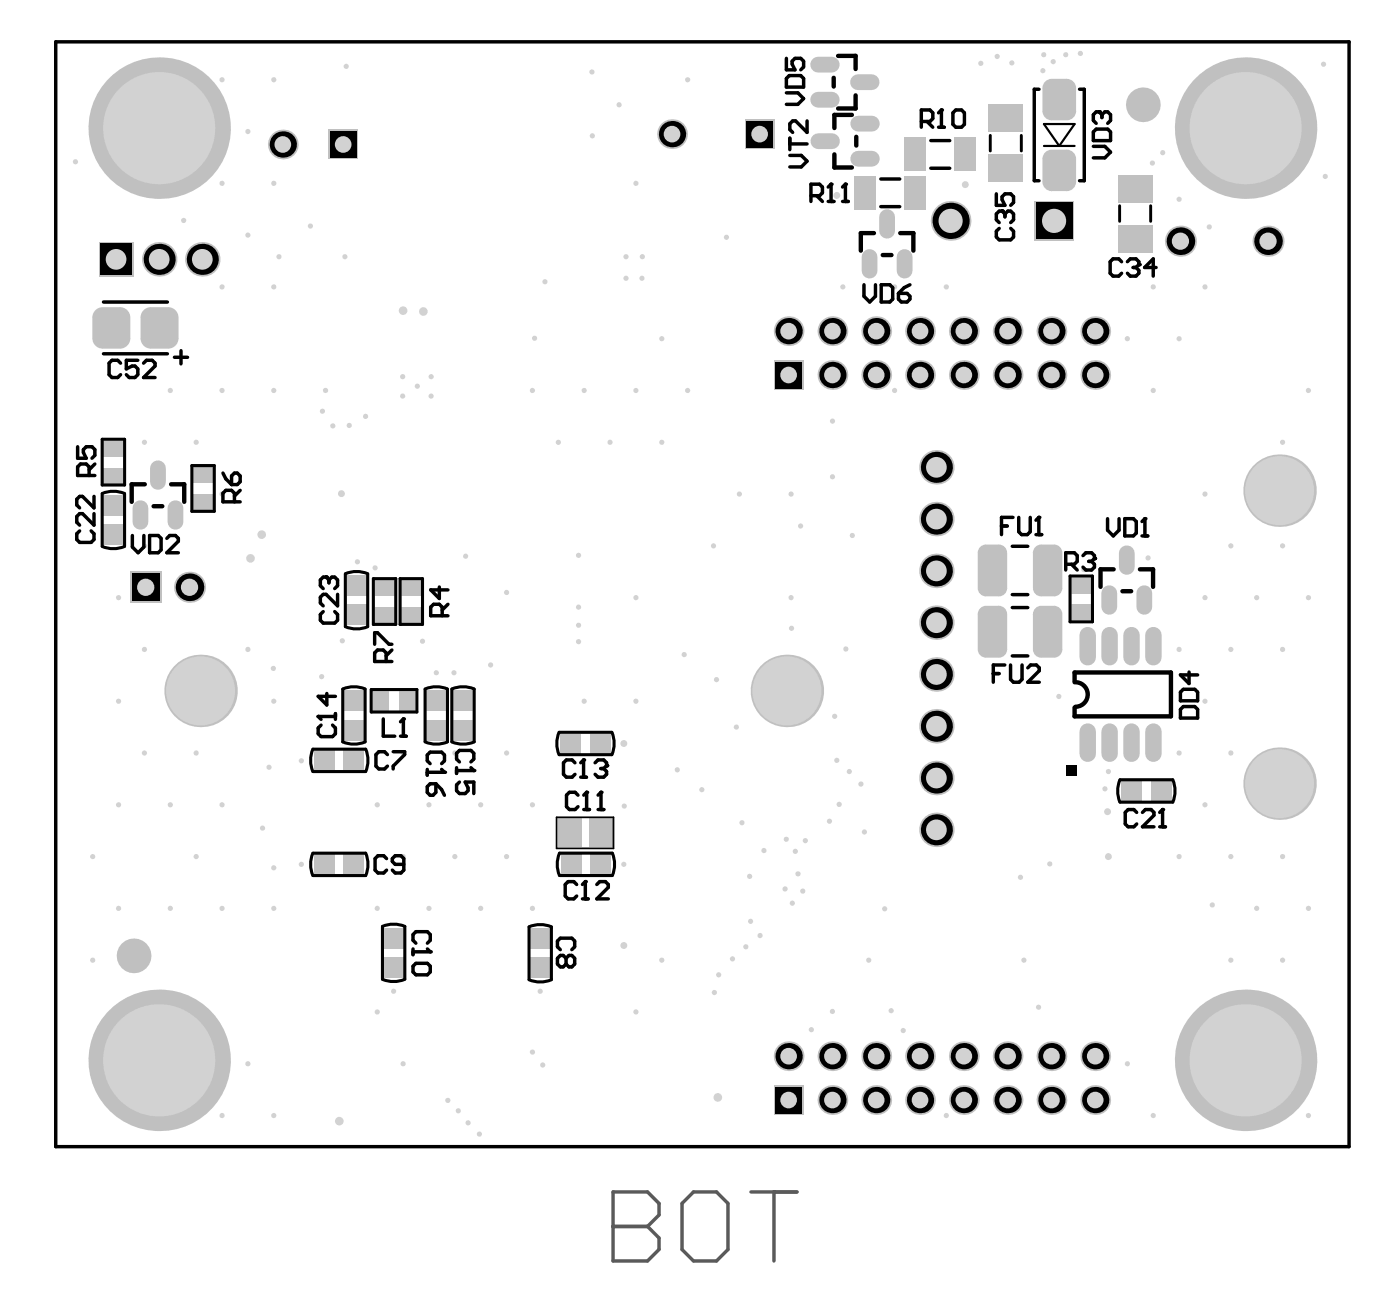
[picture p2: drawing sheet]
<svg xmlns="http://www.w3.org/2000/svg" width="270mm" height="249mm" viewBox="0 0 270 249" stroke-linecap="round" stroke-linejoin="round" font-family="sans-serif">
<path d="M118.3 230v13.3h6.7l2.2-2.3v-2.2l-2.2-2.2h-6.7" fill="none" stroke="#5a5a5a" stroke-width=".67"/>
<circle cx="118.3" cy="236.6" r=".33" fill="#5a5a5a"/>
<path d="M118.3 230h6.7l2.2 2.2v2.2l-2.2 2.2h-6.7M133.9 230h4.4l2.2 2.2v8.8l-2.2 2.3h-4.4l-2.3-2.3v-8.8zM145 230h8.8M149.4 230v13.3" fill="none" stroke="#5a5a5a" stroke-width=".67"/>
<path d="M10.8 8.1h249.6v213.1h-249.6z" fill="none" stroke="#000" stroke-width=".67"/>
<g fill="#d2d2d2">
<circle cx="170.8" cy="175.3" r=".5"/>
<circle cx="204.4" cy="134.4" r=".5"/>
<circle cx="202.6" cy="166.7" r=".5"/>
<circle cx="197" cy="169.3" r=".5"/>
<circle cx="213.8" cy="156.6" r=".67"/>
<circle cx="213.9" cy="165.3" r=".67"/>
<circle cx="189.3" cy="12.2" r=".5"/>
<circle cx="192.5" cy="10.9" r=".5"/>
<circle cx="195.3" cy="12.1" r=".5"/>
<circle cx="233.4" cy="43.8" r=".5"/>
<circle cx="227.6" cy="38.4" r=".5"/>
<circle cx="186.3" cy="35.6" r=".67"/>
<circle cx="160.7" cy="81.2" r=".5"/>
<circle cx="160.7" cy="92" r=".5"/>
<circle cx="222.4" cy="31.5" r=".5"/>
<circle cx="224.4" cy="29.5" r=".5"/>
<circle cx="221.6" cy="107.6" r=".5"/>
<circle cx="209.2" cy="109.9" r=".5"/>
<circle cx="52.8" cy="167.4" r=".5"/>
<circle cx="51.9" cy="148" r=".5"/>
<circle cx="50.7" cy="159.8" r=".5"/>
<circle cx="132.1" cy="126.3" r=".5"/>
<circle cx="65.9" cy="95.2" r=".67"/>
<circle cx="65.5" cy="216.3" r=".83"/>
<circle cx="138.6" cy="211.7" r=".83"/>
<circle cx="146.7" cy="180.5" r=".5"/>
<circle cx="144.9" cy="177.7" r=".5"/>
<circle cx="137.9" cy="191.5" r=".5"/>
<circle cx="153.5" cy="164.2" r=".5"/>
<circle cx="152.9" cy="174.2" r=".5"/>
<circle cx="81.7" cy="60.1" r=".83"/>
<circle cx="77.8" cy="59.9" r=".83"/>
<circle cx="105.2" cy="54.4" r=".5"/>
<circle cx="103.2" cy="65.3" r=".5"/>
<circle cx="203.3" cy="11.9" r=".5"/>
<circle cx="201.3" cy="13.6" r=".5"/>
<circle cx="208.5" cy="10.3" r=".5"/>
<circle cx="205.7" cy="10.6" r=".5"/>
<circle cx="201.5" cy="10.6" r=".5"/>
<circle cx="120.4" cy="166.8" r=".5"/>
<circle cx="104.3" cy="191.2" r=".5"/>
<circle cx="76" cy="191.2" r=".5"/>
<circle cx="58.2" cy="166.8" r=".5"/>
<circle cx="58.2" cy="146.8" r=".5"/>
<circle cx="50.5" cy="103.1" r=".83"/>
<circle cx="48.4" cy="107.7" r=".83"/>
<circle cx="84.2" cy="129.8" r=".5"/>
<circle cx="87.6" cy="129.8" r=".5"/>
<circle cx="94.7" cy="128.3" r=".5"/>
<circle cx="62.1" cy="130.5" r=".5"/>
<circle cx="52.8" cy="129" r=".5"/>
<circle cx="81.6" cy="123.7" r=".5"/>
<circle cx="66.1" cy="123.6" r=".5"/>
<circle cx="89.9" cy="107.3" r=".5"/>
<circle cx="140.2" cy="45.8" r=".5"/>
<circle cx="120.4" cy="143.4" r=".67"/>
<circle cx="92.5" cy="218.8" r=".5"/>
<circle cx="90.4" cy="216.6" r=".5"/>
<circle cx="144" cy="182.7" r=".5"/>
<circle cx="141.4" cy="185" r=".5"/>
<circle cx="138.7" cy="188.1" r=".5"/>
<circle cx="120.4" cy="182.4" r=".67"/>
<circle cx="88.5" cy="214.3" r=".5"/>
<circle cx="104.7" cy="205.5" r=".5"/>
<circle cx="86.4" cy="212.3" r=".5"/>
<circle cx="102.8" cy="203" r=".5"/>
<circle cx="156.6" cy="198.6" r=".5"/>
<circle cx="154.9" cy="171.9" r=".5"/>
<circle cx="154" cy="168.6" r=".5"/>
<circle cx="151.5" cy="171.5" r=".5"/>
<circle cx="144.7" cy="169.1" r=".5"/>
<circle cx="252.6" cy="215.2" r=".5"/>
<circle cx="247.6" cy="185.2" r=".5"/>
<circle cx="252.6" cy="175.2" r=".5"/>
<circle cx="247.6" cy="165.3" r=".5"/>
<circle cx="247.6" cy="125.3" r=".5"/>
<circle cx="252.6" cy="115.3" r=".5"/>
<circle cx="247.6" cy="105.3" r=".5"/>
<circle cx="247.6" cy="85.3" r=".5"/>
<circle cx="252.6" cy="75.3" r=".5"/>
<circle cx="237.6" cy="185.2" r=".5"/>
<circle cx="242.6" cy="175.2" r=".5"/>
<circle cx="237.6" cy="165.3" r=".5"/>
<circle cx="237.6" cy="145.3" r=".5"/>
<circle cx="237.6" cy="125.3" r=".5"/>
<circle cx="242.6" cy="115.3" r=".5"/>
<circle cx="237.6" cy="105.3" r=".5"/>
<circle cx="227.6" cy="165.3" r=".5"/>
<circle cx="232.6" cy="155.3" r=".5"/>
<circle cx="227.6" cy="145.3" r=".5"/>
<circle cx="232.6" cy="135.3" r=".5"/>
<circle cx="227.6" cy="125.3" r=".5"/>
<circle cx="232.6" cy="115.3" r=".5"/>
<circle cx="232.6" cy="95.3" r=".5"/>
<circle cx="227.6" cy="65.3" r=".5"/>
<circle cx="232.6" cy="55.4" r=".5"/>
<circle cx="222.6" cy="215.2" r=".5"/>
<circle cx="217.6" cy="205.2" r=".5"/>
<circle cx="222.6" cy="75.3" r=".5"/>
<circle cx="217.6" cy="65.3" r=".5"/>
<circle cx="222.6" cy="55.4" r=".5"/>
<circle cx="197.6" cy="185.2" r=".5"/>
<circle cx="182.7" cy="215.2" r=".5"/>
<circle cx="182.7" cy="55.4" r=".5"/>
<circle cx="167.7" cy="185.2" r=".5"/>
<circle cx="172.7" cy="75.3" r=".5"/>
<circle cx="172.7" cy="55.4" r=".5"/>
<circle cx="162.7" cy="55.4" r=".5"/>
<circle cx="152.7" cy="115.3" r=".5"/>
<circle cx="152.7" cy="95.3" r=".5"/>
<circle cx="137.7" cy="105.3" r=".5"/>
<circle cx="142.7" cy="95.3" r=".5"/>
<circle cx="127.7" cy="185.2" r=".5"/>
<circle cx="127.7" cy="85.3" r=".5"/>
<circle cx="132.7" cy="75.3" r=".5"/>
<circle cx="127.7" cy="65.3" r=".5"/>
<circle cx="132.7" cy="15.4" r=".5"/>
<circle cx="122.7" cy="195.2" r=".5"/>
<circle cx="122.7" cy="135.3" r=".5"/>
<circle cx="122.7" cy="115.3" r=".5"/>
<circle cx="117.7" cy="85.3" r=".5"/>
<circle cx="122.7" cy="75.3" r=".5"/>
<circle cx="122.7" cy="35.4" r=".5"/>
<circle cx="112.8" cy="135.3" r=".5"/>
<circle cx="107.8" cy="85.3" r=".5"/>
<circle cx="112.8" cy="75.3" r=".5"/>
<circle cx="102.8" cy="175.2" r=".5"/>
<circle cx="97.8" cy="165.3" r=".5"/>
<circle cx="102.8" cy="155.3" r=".5"/>
<circle cx="97.8" cy="145.3" r=".5"/>
<circle cx="102.8" cy="75.3" r=".5"/>
<circle cx="92.8" cy="175.2" r=".5"/>
<circle cx="87.8" cy="165.3" r=".5"/>
<circle cx="92.8" cy="155.3" r=".5"/>
<circle cx="87.8" cy="145.3" r=".5"/>
<circle cx="77.8" cy="205.2" r=".5"/>
<circle cx="82.8" cy="175.2" r=".5"/>
<circle cx="77.8" cy="165.3" r=".5"/>
<circle cx="82.8" cy="155.3" r=".5"/>
<circle cx="77.8" cy="145.3" r=".5"/>
<circle cx="72.8" cy="195.2" r=".5"/>
<circle cx="72.8" cy="175.2" r=".5"/>
<circle cx="72.8" cy="155.3" r=".5"/>
<circle cx="62.8" cy="75.3" r=".5"/>
<circle cx="52.8" cy="215.2" r=".5"/>
<circle cx="47.8" cy="205.2" r=".5"/>
<circle cx="52.8" cy="175.2" r=".5"/>
<circle cx="52.8" cy="135.3" r=".5"/>
<circle cx="47.8" cy="125.3" r=".5"/>
<circle cx="52.8" cy="75.3" r=".5"/>
<circle cx="52.8" cy="55.4" r=".5"/>
<circle cx="47.8" cy="45.4" r=".5"/>
<circle cx="52.8" cy="35.4" r=".5"/>
<circle cx="47.8" cy="25.4" r=".5"/>
<circle cx="52.8" cy="15.4" r=".5"/>
<circle cx="42.9" cy="215.2" r=".5"/>
<circle cx="42.9" cy="175.2" r=".5"/>
<circle cx="37.9" cy="165.3" r=".5"/>
<circle cx="42.9" cy="155.3" r=".5"/>
<circle cx="37.9" cy="145.3" r=".5"/>
<circle cx="42.9" cy="95.3" r=".5"/>
<circle cx="37.9" cy="85.3" r=".5"/>
<circle cx="42.9" cy="75.3" r=".5"/>
<circle cx="42.9" cy="55.4" r=".5"/>
<circle cx="42.9" cy="35.4" r=".5"/>
<circle cx="42.9" cy="15.4" r=".5"/>
<circle cx="32.9" cy="175.2" r=".5"/>
<circle cx="32.9" cy="155.3" r=".5"/>
<circle cx="27.9" cy="145.3" r=".5"/>
<circle cx="27.9" cy="125.3" r=".5"/>
<circle cx="27.9" cy="105.3" r=".5"/>
<circle cx="27.9" cy="85.3" r=".5"/>
<circle cx="32.9" cy="75.3" r=".5"/>
<circle cx="17.9" cy="185.2" r=".5"/>
<circle cx="22.9" cy="175.2" r=".5"/>
<circle cx="17.9" cy="165.3" r=".5"/>
<circle cx="22.9" cy="155.3" r=".5"/>
<circle cx="22.9" cy="135.3" r=".5"/>
<circle cx="22.9" cy="115.3" r=".5"/>
<circle cx="174.3" cy="198.8" r=".5"/>
<circle cx="160.7" cy="195.1" r=".5"/>
<circle cx="172" cy="195" r=".5"/>
<circle cx="213.9" cy="148.9" r=".5"/>
<circle cx="213.3" cy="152.2" r=".5"/>
<circle cx="124" cy="49.5" r=".5"/>
<circle cx="120.8" cy="49.5" r=".5"/>
<circle cx="123.9" cy="53.7" r=".5"/>
<circle cx="120.8" cy="53.7" r=".5"/>
<circle cx="83.2" cy="72.7" r=".5"/>
<circle cx="77.7" cy="72.7" r=".5"/>
<circle cx="77.7" cy="76.4" r=".5"/>
<circle cx="83.2" cy="76.4" r=".5"/>
<circle cx="80.6" cy="74.5" r=".5"/>
<circle cx="64.2" cy="82.2" r=".5"/>
<circle cx="70.6" cy="80.3" r=".5"/>
<circle cx="67.4" cy="82.1" r=".5"/>
<circle cx="111.7" cy="123.8" r=".5"/>
<circle cx="111.7" cy="120.6" r=".5"/>
<circle cx="111.7" cy="117.1" r=".5"/>
<circle cx="111.7" cy="107.1" r=".5"/>
<circle cx="152.8" cy="121.2" r=".5"/>
<circle cx="163.3" cy="125.2" r=".5"/>
<circle cx="164.5" cy="103.3" r=".5"/>
<circle cx="154.5" cy="101.5" r=".5"/>
<circle cx="234" cy="174.6" r=".5"/>
<circle cx="114.3" cy="26.2" r=".5"/>
<circle cx="119.5" cy="20.2" r=".5"/>
<circle cx="114.3" cy="13.9" r=".5"/>
<circle cx="66.6" cy="49.5" r=".5"/>
<circle cx="53.8" cy="49.5" r=".5"/>
<circle cx="59.9" cy="43.6" r=".5"/>
<circle cx="66.8" cy="12.8" r=".5"/>
<circle cx="35.5" cy="42.5" r=".5"/>
<circle cx="14.6" cy="31.2" r=".5"/>
<circle cx="62.2" cy="79.3" r=".5"/>
<circle cx="97.8" cy="114.3" r=".5"/>
<circle cx="69" cy="108.4" r=".5"/>
<circle cx="72.4" cy="109.6" r=".5"/>
<circle cx="200.5" cy="194.3" r=".5"/>
<circle cx="255.5" cy="12.4" r=".5"/>
<circle cx="255.8" cy="34" r=".5"/>
<circle cx="161.5" cy="37.7" r=".67"/>
<circle cx="120.5" cy="155.5" r=".5"/>
<circle cx="166.8" cy="160.5" r=".5"/>
<circle cx="155.4" cy="162.2" r=".5"/>
<circle cx="151.8" cy="161.9" r=".5"/>
<circle cx="160.1" cy="158.4" r=".5"/>
<circle cx="162" cy="155.2" r=".5"/>
<circle cx="166.2" cy="151.3" r=".5"/>
<circle cx="163.9" cy="148.9" r=".5"/>
<circle cx="161.5" cy="146.7" r=".5"/>
<circle cx="147.5" cy="164.1" r=".5"/>
<circle cx="161.1" cy="138.2" r=".5"/>
<circle cx="130.7" cy="148.5" r=".5"/>
<circle cx="135.5" cy="152.3" r=".5"/>
<circle cx="143.2" cy="158.7" r=".5"/>
<circle cx="142.1" cy="140.3" r=".5"/>
<circle cx="138.3" cy="131.1" r=".5"/>
</g>
<g fill="#c0c0c0">
<circle cx="220.7" cy="20.2" r="3.4"/>
<circle cx="25.9" cy="184.4" r="3.4"/>
</g>
<path d="M143.8 23h5.7v5.8h-5.7z" fill-rule="evenodd" fill="#c0c0c0"/>
<circle cx="146.6" cy="25.9" r="1.61" fill="#d2d2d2"/>
<circle cx="194.5" cy="212.2" r="2.87" fill="#c0c0c0"/>
<circle cx="194.5" cy="212.2" r="1.61" fill="#d2d2d2"/>
<circle cx="194.5" cy="72.3" r="2.87" fill="#c0c0c0"/>
<circle cx="194.5" cy="72.3" r="1.61" fill="#d2d2d2"/>
<circle cx="194.5" cy="63.9" r="2.87" fill="#c0c0c0"/>
<circle cx="194.5" cy="63.9" r="1.61" fill="#d2d2d2"/>
<circle cx="160.7" cy="212.2" r="2.87" fill="#c0c0c0"/>
<circle cx="160.7" cy="212.2" r="1.61" fill="#d2d2d2"/>
<circle cx="160.7" cy="72.3" r="2.87" fill="#c0c0c0"/>
<circle cx="160.7" cy="72.3" r="1.61" fill="#d2d2d2"/>
<circle cx="160.7" cy="63.9" r="2.87" fill="#c0c0c0"/>
<circle cx="160.7" cy="63.9" r="1.61" fill="#d2d2d2"/>
<path d="M63.4 25h5.7v5.8h-5.7z" fill-rule="evenodd" fill="#c0c0c0"/>
<circle cx="66.2" cy="27.9" r="1.61" fill="#d2d2d2"/>
<circle cx="194.5" cy="203.8" r="2.87" fill="#c0c0c0"/>
<circle cx="194.5" cy="203.8" r="1.61" fill="#d2d2d2"/>
<circle cx="160.7" cy="203.8" r="2.87" fill="#c0c0c0"/>
<circle cx="160.7" cy="203.8" r="1.61" fill="#d2d2d2"/>
<circle cx="244.8" cy="46.5" r="3" fill="#c0c0c0"/>
<circle cx="244.8" cy="46.5" r="1.67" fill="#d2d2d2"/>
<circle cx="129.7" cy="25.9" r="2.87" fill="#c0c0c0"/>
<circle cx="129.7" cy="25.9" r="1.61" fill="#d2d2d2"/>
<circle cx="211.4" cy="212.2" r="2.87" fill="#c0c0c0"/>
<circle cx="211.4" cy="212.2" r="1.61" fill="#d2d2d2"/>
<circle cx="211.4" cy="72.3" r="2.87" fill="#c0c0c0"/>
<circle cx="211.4" cy="72.3" r="1.61" fill="#d2d2d2"/>
<circle cx="211.4" cy="63.9" r="2.87" fill="#c0c0c0"/>
<circle cx="211.4" cy="63.9" r="1.61" fill="#d2d2d2"/>
<circle cx="177.6" cy="212.2" r="2.87" fill="#c0c0c0"/>
<circle cx="177.6" cy="212.2" r="1.61" fill="#d2d2d2"/>
<circle cx="186" cy="212.2" r="2.87" fill="#c0c0c0"/>
<circle cx="186" cy="212.2" r="1.61" fill="#d2d2d2"/>
<circle cx="180.7" cy="160.1" r="3.3" fill="#c0c0c0"/>
<circle cx="180.7" cy="160.1" r="2" fill="#d2d2d2"/>
<circle cx="180.7" cy="140.1" r="3.3" fill="#c0c0c0"/>
<circle cx="180.7" cy="140.1" r="2" fill="#d2d2d2"/>
<circle cx="180.7" cy="130.1" r="3.3" fill="#c0c0c0"/>
<circle cx="180.7" cy="130.1" r="2" fill="#d2d2d2"/>
<circle cx="180.7" cy="110.1" r="3.3" fill="#c0c0c0"/>
<circle cx="180.7" cy="110.1" r="2" fill="#d2d2d2"/>
<circle cx="180.7" cy="100.1" r="3.3" fill="#c0c0c0"/>
<circle cx="180.7" cy="100.1" r="2" fill="#d2d2d2"/>
<circle cx="177.6" cy="72.3" r="2.87" fill="#c0c0c0"/>
<circle cx="177.6" cy="72.3" r="1.61" fill="#d2d2d2"/>
<circle cx="186" cy="72.3" r="2.87" fill="#c0c0c0"/>
<circle cx="186" cy="72.3" r="1.61" fill="#d2d2d2"/>
<circle cx="180.7" cy="90.2" r="3.3" fill="#c0c0c0"/>
<circle cx="180.7" cy="90.2" r="2" fill="#d2d2d2"/>
<circle cx="177.6" cy="63.9" r="2.87" fill="#c0c0c0"/>
<circle cx="177.6" cy="63.9" r="1.61" fill="#d2d2d2"/>
<circle cx="186" cy="63.9" r="2.87" fill="#c0c0c0"/>
<circle cx="186" cy="63.9" r="1.61" fill="#d2d2d2"/>
<path d="M149.3 209.3h5.8v5.8h-5.8z" fill-rule="evenodd" fill="#c0c0c0"/>
<circle cx="152.2" cy="212.2" r="1.61" fill="#d2d2d2"/>
<circle cx="169.1" cy="212.2" r="2.87" fill="#c0c0c0"/>
<circle cx="169.1" cy="212.2" r="1.61" fill="#d2d2d2"/>
<path d="M149.3 69.5h5.8v5.7h-5.8z" fill-rule="evenodd" fill="#c0c0c0"/>
<circle cx="152.2" cy="72.3" r="1.61" fill="#d2d2d2"/>
<circle cx="169.1" cy="72.3" r="2.87" fill="#c0c0c0"/>
<circle cx="169.1" cy="72.3" r="1.61" fill="#d2d2d2"/>
<circle cx="152.2" cy="63.9" r="2.87" fill="#c0c0c0"/>
<circle cx="152.2" cy="63.9" r="1.61" fill="#d2d2d2"/>
<circle cx="169.1" cy="63.9" r="2.87" fill="#c0c0c0"/>
<circle cx="169.1" cy="63.9" r="1.61" fill="#d2d2d2"/>
<circle cx="54.6" cy="27.9" r="2.87" fill="#c0c0c0"/>
<circle cx="54.6" cy="27.9" r="1.61" fill="#d2d2d2"/>
<path d="M25.1 110.3h6v6h-6z" fill-rule="evenodd" fill="#c0c0c0"/>
<circle cx="28.1" cy="113.3" r="1.67" fill="#d2d2d2"/>
<path d="M19.1 46.7h6.6v6.7h-6.6z" fill-rule="evenodd" fill="#c0c0c0"/>
<circle cx="22.4" cy="50" r="2" fill="#d2d2d2"/>
<circle cx="30.7" cy="50" r="3.3" fill="#c0c0c0"/>
<circle cx="30.7" cy="50" r="2" fill="#d2d2d2"/>
<circle cx="247" cy="94.7" r="7" fill="#c0c0c0"/>
<circle cx="247" cy="94.7" r="6.7" fill="#d2d2d2"/>
<circle cx="247" cy="151.2" r="7" fill="#c0c0c0"/>
<circle cx="247" cy="151.2" r="6.7" fill="#d2d2d2"/>
<circle cx="211.4" cy="203.8" r="2.87" fill="#c0c0c0"/>
<circle cx="211.4" cy="203.8" r="1.61" fill="#d2d2d2"/>
<circle cx="177.6" cy="203.8" r="2.87" fill="#c0c0c0"/>
<circle cx="177.6" cy="203.8" r="1.61" fill="#d2d2d2"/>
<circle cx="186" cy="203.8" r="2.87" fill="#c0c0c0"/>
<circle cx="186" cy="203.8" r="1.61" fill="#d2d2d2"/>
<circle cx="180.7" cy="150.1" r="3.3" fill="#c0c0c0"/>
<circle cx="180.7" cy="150.1" r="2" fill="#d2d2d2"/>
<circle cx="180.7" cy="120.1" r="3.3" fill="#c0c0c0"/>
<circle cx="180.7" cy="120.1" r="2" fill="#d2d2d2"/>
<circle cx="183.5" cy="42.6" r="3.8" fill="#c0c0c0"/>
<circle cx="183.5" cy="42.6" r="2.33" fill="#d2d2d2"/>
<circle cx="152.2" cy="203.8" r="2.87" fill="#c0c0c0"/>
<circle cx="152.2" cy="203.8" r="1.61" fill="#d2d2d2"/>
<circle cx="169.1" cy="203.8" r="2.87" fill="#c0c0c0"/>
<circle cx="169.1" cy="203.8" r="1.61" fill="#d2d2d2"/>
<circle cx="227.8" cy="46.5" r="3" fill="#c0c0c0"/>
<circle cx="227.8" cy="46.5" r="1.67" fill="#d2d2d2"/>
<circle cx="202.9" cy="212.2" r="2.87" fill="#c0c0c0"/>
<circle cx="202.9" cy="212.2" r="1.61" fill="#d2d2d2"/>
<circle cx="202.9" cy="72.3" r="2.87" fill="#c0c0c0"/>
<circle cx="202.9" cy="72.3" r="1.61" fill="#d2d2d2"/>
<circle cx="202.9" cy="63.9" r="2.87" fill="#c0c0c0"/>
<circle cx="202.9" cy="63.9" r="1.61" fill="#d2d2d2"/>
<circle cx="151.9" cy="133.3" r="7" fill="#c0c0c0"/>
<circle cx="151.9" cy="133.3" r="6.7" fill="#d2d2d2"/>
<circle cx="38.7" cy="133.3" r="7" fill="#c0c0c0"/>
<circle cx="38.7" cy="133.3" r="6.7" fill="#d2d2d2"/>
<circle cx="36.6" cy="113.3" r="3" fill="#c0c0c0"/>
<circle cx="36.6" cy="113.3" r="1.67" fill="#d2d2d2"/>
<circle cx="39" cy="50" r="3.3" fill="#c0c0c0"/>
<circle cx="39" cy="50" r="2" fill="#d2d2d2"/>
<circle cx="240.4" cy="204.6" r="13.7" fill="#c0c0c0"/>
<circle cx="240.4" cy="204.6" r="10.8" fill="#d2d2d2"/>
<circle cx="202.9" cy="203.8" r="2.87" fill="#c0c0c0"/>
<circle cx="202.9" cy="203.8" r="1.61" fill="#d2d2d2"/>
<path d="M199.6 38.8h7.7v7.6h-7.7z" fill-rule="evenodd" fill="#c0c0c0"/>
<circle cx="203.5" cy="42.6" r="2.33" fill="#d2d2d2"/>
<circle cx="240.4" cy="24.7" r="13.7" fill="#c0c0c0"/>
<circle cx="240.4" cy="24.7" r="10.8" fill="#d2d2d2"/>
<circle cx="30.7" cy="204.6" r="13.7" fill="#c0c0c0"/>
<circle cx="30.7" cy="204.6" r="10.8" fill="#d2d2d2"/>
<circle cx="30.7" cy="24.7" r="13.7" fill="#c0c0c0"/>
<circle cx="30.7" cy="24.7" r="10.8" fill="#d2d2d2"/>
<g fill="#c0c0c0">
<path d="M206.9 111.5h3.6v3h-3.6z" fill-rule="evenodd"/>
<path d="M77.1 133.4h3v3.6h-3z" fill-rule="evenodd"/>
<path d="M77.6 112h3.6v3h-3.6z" fill-rule="evenodd"/>
<path d="M72 133.4h3v3.6h-3z" fill-rule="evenodd"/>
<path d="M72.4 112h3.7v3h-3.7z" fill-rule="evenodd"/>
</g>
<path d="M214.2 141.1v4.3M222.6 141.1v4.3" fill="none" stroke="#c0c0c0" stroke-width="3.2"/>
<path d="M214.1 114.4v2.7M220.9 114.4v2.7" fill="none" stroke="#c0c0c0" stroke-width="3"/>
<path d="M206.9 116.6h3.6v3h-3.6z" fill-rule="evenodd" fill="#c0c0c0"/>
<path d="M165.6 15.9h2.6M165.7 23.9h2.6M165.7 30.6h2.6M167.8 49.6v2.6M174.6 49.6v2.6" fill="none" stroke="#c0c0c0" stroke-width="3"/>
<g fill="#c0c0c0">
<path d="M77.6 117.1h3.6v3h-3.6z" fill-rule="evenodd"/>
<path d="M72.4 117.1h3.7v3h-3.7z" fill-rule="evenodd"/>
<path d="M37.4 95.3h3.6v3h-3.6z" fill-rule="evenodd"/>
<path d="M37.4 90.1h3.6v3.1h-3.6z" fill-rule="evenodd"/>
</g>
<path d="M27.1 98v2.7M33.9 98v2.7" fill="none" stroke="#c0c0c0" stroke-width="3"/>
<path d="M214.2 122.5v4.3M222.6 122.5v4.3" fill="none" stroke="#c0c0c0" stroke-width="3.2"/>
<path d="M164.9 33.9h4.2v6.6h-4.2z" fill-rule="evenodd" fill="#c0c0c0"/>
<path d="M30.5 90.3v2.7" fill="none" stroke="#c0c0c0" stroke-width="3"/>
<g fill="#c0c0c0">
<path d="M215.8 43.4h6.6v5.3h-6.6z" fill-rule="evenodd"/>
<path d="M190.8 29.8h6.7v5.3h-6.7z" fill-rule="evenodd"/>
</g>
<path d="M157.9 19.2h2.6M157.9 12.5h2.6M158 27.2h2.6" fill="none" stroke="#c0c0c0" stroke-width="3"/>
<g fill="#c0c0c0">
<path d="M102.4 179.1h3.7v4h-3.7z" fill-rule="evenodd"/>
<path d="M74.1 179h3.7v4h-3.7z" fill-rule="evenodd"/>
<path d="M66.3 144.9h4v3.6h-4z" fill-rule="evenodd"/>
<path d="M66.5 138.9h3.7v4h-3.7z" fill-rule="evenodd"/>
<path d="M87.5 138.9h3.7v4h-3.7z" fill-rule="evenodd"/>
<path d="M82.4 138.9h3.7v4h-3.7z" fill-rule="evenodd"/>
<path d="M66.5 133.2h3.7v4h-3.7z" fill-rule="evenodd"/>
<path d="M87.5 133.2h3.7v4h-3.7z" fill-rule="evenodd"/>
<path d="M82.4 133.2h3.7v4h-3.7z" fill-rule="evenodd"/>
<path d="M67 111h3.7v4h-3.7z" fill-rule="evenodd"/>
<path d="M60.7 144.9h4v3.6h-4z" fill-rule="evenodd"/>
<path d="M20.1 85.1h3.6v3h-3.6z" fill-rule="evenodd"/>
<path d="M222.1 150.8h4v3.6h-4z" fill-rule="evenodd"/>
<path d="M216.4 150.8h4v3.6h-4z" fill-rule="evenodd"/>
</g>
<path d="M210 141.1v4.3M218.4 141.1v4.3" fill="none" stroke="#c0c0c0" stroke-width="3.2"/>
<path d="M217.5 106.7v2.7" fill="none" stroke="#c0c0c0" stroke-width="3"/>
<g fill="#c0c0c0">
<path d="M215.8 33.7h6.6v5.3h-6.6z" fill-rule="evenodd"/>
<path d="M188.7 106.6l1.6-1.5h2.5l1.6 1.5v6.9l-1.6 1.6h-2.5l-1.6-1.6z" fill-rule="evenodd"/>
<path d="M190.8 20.1h6.7v5.4h-6.7z" fill-rule="evenodd"/>
<path d="M174.6 26.5h4.2v6.5h-4.2z" fill-rule="evenodd"/>
<path d="M184.2 26.5h4.2v6.5h-4.2z" fill-rule="evenodd"/>
</g>
<g fill="#c0c0c0">
<path d="M192.8 113.5h1.6zM192.8 113.5h1.6a1.59 1.59 0 0 1-1.6 1.6z"/>
<path d="M192.8 105.1v1.5zM192.8 105.1a1.59 1.59 0 0 1 1.6 1.5h-1.6z"/>
<path d="M188.7 106.6h1.6zM189.4 105.4l.9-.3v1.5h-1.6l.1-.5z"/>
<path d="M190.3 113.5v1.6zM188.7 113.5h1.6v1.6a1.59 1.59 0 0 1-1.6-1.6z"/>
</g>
<path d="M171.2 41.9v2.6" fill="none" stroke="#c0c0c0" stroke-width="3"/>
<g fill="#c0c0c0">
<path d="M102.4 184.7h3.7v4h-3.7z" fill-rule="evenodd"/>
<path d="M113.9 164.9h4v3.7h-4z" fill-rule="evenodd"/>
<path d="M108.3 164.9h4v3.7h-4z" fill-rule="evenodd"/>
<path d="M113.7 157.9h4.5v5.5h-4.5z" fill-rule="evenodd"/>
<path d="M107.7 157.9h4.5v5.5h-4.5z" fill-rule="evenodd"/>
<path d="M113.8 141.6h4v3.7h-4z" fill-rule="evenodd"/>
<path d="M108.2 141.6h4v3.7h-4z" fill-rule="evenodd"/>
<path d="M74.1 184.6h3.7v4.1h-3.7z" fill-rule="evenodd"/>
<path d="M66.3 164.9h4v3.7h-4z" fill-rule="evenodd"/>
<path d="M67 116.6h3.7v4h-3.7z" fill-rule="evenodd"/>
<path d="M60.7 164.9h4v3.7h-4z" fill-rule="evenodd"/>
<path d="M20 95.5h3.7v4h-3.7z" fill-rule="evenodd"/>
<path d="M20 101.1h3.7v4h-3.7z" fill-rule="evenodd"/>
<path d="M20.1 90.2h3.6v3h-3.6z" fill-rule="evenodd"/>
</g>
<path d="M210 122.5v4.3M218.4 122.5v4.3" fill="none" stroke="#c0c0c0" stroke-width="3.2"/>
<g fill="#c0c0c0">
<path d="M190.3 116.9h2.5l1.6 1.6v6.8l-1.6 1.6h-2.5l-1.6-1.6v-6.8z" fill-rule="evenodd"/>
<path d="M174.6 33.9h4.2v6.6h-4.2z" fill-rule="evenodd"/>
<path d="M19.8 59.3h3.4l2 2v4l-2 2h-3.4l-2-2v-4z" fill-rule="evenodd"/>
<path d="M29.1 59.3h3.4l2 2v4l-2 2h-3.4l-2-2v-4z" fill-rule="evenodd"/>
<path d="M201 105.1h2.5l1.5 1.5v6.9l-1.5 1.6h-2.5l-1.6-1.6v-6.9z" fill-rule="evenodd"/>
<path d="M203 15.2h2.9l1.8 1.8v4.4l-1.8 1.8h-2.9l-1.8-1.8v-4.4z" fill-rule="evenodd"/>
<path d="M203 28.9h2.9l1.8 1.8v4.4l-1.8 1.8h-2.9l-1.8-1.8v-4.4z" fill-rule="evenodd"/>
<path d="M201 116.9h2.5l1.5 1.6v6.8l-1.5 1.6h-2.5l-1.6-1.6v-6.8z" fill-rule="evenodd"/>
</g>
<g fill="#c0c0c0">
<path d="M192.8 125.3h1.6zM192.8 125.3h1.6a1.59 1.59 0 0 1-1.6 1.6z"/>
<path d="M192.8 116.9v1.6zM192.8 116.9a1.59 1.59 0 0 1 1.6 1.6h-1.6z"/>
<path d="M188.7 118.5h1.6zM189.4 117.2l.9-.3v1.6h-1.6l.1-.5z"/>
<path d="M190.3 125.3v1.6zM188.7 125.3h1.6v1.6a1.59 1.59 0 0 1-1.6-1.6z"/>
<path d="M19.8 65.3v2zM17.8 65.3h2v2a2 2 0 0 1-2-2z"/>
<path d="M23.2 65.3h2zM23.2 65.3h2a2 2 0 0 1-2 2z"/>
<path d="M23.2 59.3v2zM23.2 59.3a2 2 0 0 1 2 2h-2z"/>
<path d="M17.8 61.3h2zM18.4 59.8l.9-.5h.5v2h-2l.1-.6z"/>
<path d="M29.1 65.3v2zM27.1 65.3h2v2a2 2 0 0 1-2-2z"/>
<path d="M32.5 65.3h2zM32.5 65.3h2a2 2 0 0 1-2 2z"/>
<path d="M32.5 59.3v2zM32.5 59.3a2 2 0 0 1 2 2h-2z"/>
<path d="M27.1 61.3h2zM27.7 59.8l.9-.5h.5v2h-2l.1-.6z"/>
<path d="M203.5 113.5h1.5zM203.5 113.5h1.5a1.59 1.59 0 0 1-1.5 1.6z"/>
<path d="M203.5 105.1v1.5zM203.5 105.1a1.59 1.59 0 0 1 1.5 1.5h-1.5z"/>
<path d="M199.4 106.6h1.6zM200 105.4l1-.3v1.5h-1.6l.1-.5z"/>
<path d="M201 113.5v1.6zM199.4 113.5h1.6v1.6a1.59 1.59 0 0 1-1.6-1.6z"/>
<path d="M205.9 21.4h1.8zM205.9 21.4h1.8a1.79 1.79 0 0 1-1.8 1.8z"/>
<path d="M205.9 15.2v1.8zM205.9 15.2a1.79 1.79 0 0 1 1.8 1.8h-1.8z"/>
<path d="M201.2 17h1.8zM201.7 15.7l.8-.4 .5-.1v1.8h-1.8l.1-.5z"/>
<path d="M203 21.4v1.8zM201.2 21.4h1.8v1.8a1.79 1.79 0 0 1-1.8-1.8z"/>
<path d="M205.9 35.1h1.8zM205.9 35.1h1.8a1.79 1.79 0 0 1-1.8 1.8z"/>
<path d="M205.9 28.9v1.8zM205.9 28.9a1.79 1.79 0 0 1 1.8 1.8h-1.8z"/>
<path d="M201.2 30.7h1.8zM201.7 29.4l.8-.5h.5v1.8h-1.8l.1-.5z"/>
<path d="M203 35.1v1.8zM201.2 35.1h1.8v1.8a1.79 1.79 0 0 1-1.8-1.8z"/>
<path d="M203.5 125.3h1.5zM203.5 125.3h1.5a1.59 1.59 0 0 1-1.5 1.6z"/>
<path d="M203.5 116.9v1.6zM203.5 116.9a1.59 1.59 0 0 1 1.5 1.6h-1.5z"/>
<path d="M199.4 118.5h1.6zM200 117.2l1-.3v1.6h-1.6l.1-.5z"/>
<path d="M201 125.3v1.6zM199.4 125.3h1.6v1.6a1.59 1.59 0 0 1-1.6-1.6z"/>
</g>
<g fill="#000">
<path d="M205.7 147.5h2.1v2.1h-2.1z"/>
<circle cx="160.4" cy="35.5" r=".33"/>
<circle cx="163.2" cy="35.5" r=".33"/>
<circle cx="181.7" cy="21.2" r=".33"/>
<circle cx="212.1" cy="21.6" r=".33"/>
<circle cx="193.4" cy="40.7" r=".33"/>
<circle cx="219.8" cy="51.1" r=".33"/>
<circle cx="200.5" cy="99.8" r=".33"/>
<circle cx="62.9" cy="111.3" r=".33"/>
<circle cx="211.3" cy="107.7" r=".33"/>
<circle cx="221" cy="100.1" r=".33"/>
<circle cx="61.4" cy="138.2" r=".33"/>
<circle cx="77.9" cy="138.7" r=".33"/>
<circle cx="85.8" cy="149" r=".33"/>
<circle cx="91.5" cy="148.7" r=".33"/>
<circle cx="112.6" cy="146.6" r=".33"/>
<circle cx="113.2" cy="152.8" r=".33"/>
<circle cx="116" cy="152.8" r=".33"/>
<circle cx="117.1" cy="147.7" r=".33"/>
<circle cx="224.4" cy="156.2" r=".33"/>
<circle cx="113" cy="170.1" r=".33"/>
<circle cx="83" cy="183.6" r=".33"/>
</g>
<g fill="none" stroke="#000" stroke-width=".85">
<path d="M160.9 15v1.7M161.8 10.8h3.4v2.5M165.2 18.4v2.5h-3.4M161.1 29.8v2.5h3.3M164.4 22.2h-3.3v2.5M165.3 26.4v1.7M168.7 45h-2.5v3.4M170.4 49.2h1.7M173.8 45h2.5v3.4M28 93.4h-2.6v3.4M29.6 97.7h1.7M33 93.4h2.6v3.4"/>
<path d="M215 109.8h-2.6v3.4M216.6 114.1h1.7M220 109.8h2.6v3.4M207.4 131.4v-1.7h18.6v8.5h-18.6v-1.7M207.4 131.6a2.36 2.36 0 0 1 2.6 2.3 2.36 2.36 0 0 1-2.4 2.4"/>
</g>
<path d="M191.1 26.1v3M197.1 26.1v3M216.1 39.7v3M222.1 39.7v3" fill="none" stroke="#000" stroke-width=".57"/>
<g fill="none" stroke="#000" stroke-width=".59">
<path d="M19.7 84.7h4.4v8.9h-4.4zM19.7 95.2v10.2M19.7 95.2l1.2-.3 1.3-.1 1.8 .4M24 95.2v10.2M37 89.8h4.4v8.8h-4.4zM24 105.4l-1.2 .4h-1.2l-1.9-.4M66.7 110.7a5.4 5.4 0 0 1 4.3 0v10.2l-1.9 .4h-1.2l-1.2-.4zM72.1 111.6h4.3v8.9h-4.3zM77.2 111.6h4.4v8.9h-4.4zM206.5 111.1h4.4v8.9h-4.4zM70.5 132.9l-1.9-.4a5.1 5.1 0 0 0-2.4 .4v10.2l1.2 .4 1.2 .1 1.9-.5M70.5 132.9v10.2"/>
<path d="M71.6 133h8.9v4.4h-8.9zM86.4 132.9l-1.9-.4a5.1 5.1 0 0 0-2.4 .4v10.2l1.2 .4 1.2 .1 1.9-.5v-10.2M91.5 132.9l-1.8-.4a5.1 5.1 0 0 0-2.5 .4v10.2l1.2 .4 1.3 .1 1.8-.5v-10.2M60.4 144.5l-.4 1.9v1.2l.4 1.3M60.4 148.9h10.2M60.4 144.5h10.2M70.6 144.5l.4 1.9-.1 1.2-.3 1.3M107.9 141.3l-.3 1.2-.1 1.2 .4 1.9M107.9 141.3h10.2M107.9 145.6h10.2M118.1 141.3l.4 1.2v1.2l-.4 1.9M216.2 150.4l-.5 1.9a5.1 5.1 0 0 0 .5 2.5h10.2l.4-1.9-.1-1.2-.3-1.3"/>
<path d="M216.2 150.4h10.1M60.4 164.6l-.4 1.8v1.3l.4 1.2M60.4 164.6h10.2M60.4 168.9h10.2M70.6 164.6l.4 1.8-.1 1.3-.3 1.2M73.8 178.7a5.4 5.4 0 0 1 4.3 0v10.2l-1.8 .5-1.3-.1-1.2-.4zM102.1 178.8v10.2M102.1 178.8l1.9-.4h1.2l1.2 .4M106.4 178.8v10.2M108 168.9l-.4-1.8a5.2 5.2 0 0 1 .4-2.5h10.2l.4 1.8v1.3l-.4 1.2h-10.2M106.4 189l-1.2 .4h-1.2l-1.9-.4"/>
</g>
<g fill="none" stroke="#000" stroke-width=".67">
<path d="M151.8 17.9h2.2l1.1 1.1-1.1 1.1h-2.2M151.8 11.3v2.2h1.6l-.5-1.1v-.6l.5-.5h1.2l.5 .5v1.1l-.5 .6M152.3 14.6h2.3l.5 .5v1.7h-3.3v-1.7zM200.5 17.2h-.9v17.7h.9M208.4 17.2h.9v17.7h-.9M152.5 30h2.2l1.1 1.1-1.1 1.1h-2.2M152.5 26.7v2.2M152.5 27.8h3.3M155.8 23.3v2.2l-2.2-2.2h-.6l-.5 .6v1.1l.5 .5M156.5 37.8h1.7l.5-.6v-1.1l-.5-.6h-1.7v3.4M157.6 37.8l1.1 1.1M159.9 36.1l.5-.6v3.4"/>
<path d="M159.9 38.9h1.1M162.6 38.9h1.1M162.6 36.1l.6-.6v3.4M170 39.9h3.7M170 34.5h3.7M177.8 23.4h1.7l.5-.5v-1.1l-.5-.6h-1.7v3.3M178.9 23.4l1.1 1.1M179.7 32.5h3.6M179.7 27.1h3.6M181.2 21.8l.5-.6v3.3M181.2 24.5h1.1M184.5 21.2h1.1l.5 .6v2.2l-.5 .5h-1.1l-.6-.5v-2.2z"/>
<path d="M192.3 37.4v2.2h1.7l-.6-1.1v-.5l.6-.6h1.1l.5 .6v1.1l-.5 .5M211 28.2h2.3l1.1 1.1-1.1 1.2h-2.3M211.6 24.9h2.2l.6 .6v1.6h-3.4v-1.6zM212.7 22.1l.6-.5h.5l.6 .5v1.1l-.6 .6M212.7 22.1l-.6-.5h-.5l-.6 .5v1.1l.6 .6M212.7 22.1v.6M20 58.3h12.3M166.8 54.9v2.3l1.1 1.1 1.1-1.1v-2.3M170.1 54.9h1.7l.5 .6v2.2l-.5 .6h-1.7zM173.4 56.6h1.7l.5 .6v.5l-.5 .6h-1.1l-.6-.6zM175.6 54.9l-1.1 .6-1.1 1.1M192.9 44.1l-.6 .5v1.1l.6 .6h2.2l.5-.6v-1.1l-.5-.5"/>
<path d="M194 41.3l-.6-.6h-.5l-.6 .6v1.1l.6 .5M194 41.3l.5-.6h.6l.5 .6v1.1l-.5 .5M194 41.3v.5M216.5 50.5l-.6-.6h-1.1l-.5 .6v2.2l.5 .6h1.1l.6-.6M217.6 50.5l.6-.6h1.1l.5 .6v.6l-.5 .5M218.7 51.6h.6M219.3 51.6l.5 .6v.5l-.5 .6h-1.1l-.6-.6M223.2 51.6h-2.3l1.7-1.7v3.4M20 68.3h12.3M23.3 70.1l-.6-.6h-1.1l-.5 .6v2.2l.5 .5h1.1l.6-.5M26.6 69.5h-2.2v1.7l1.1-.6h.5l.6 .6v1.1l-.6 .5h-1.1l-.5-.5M27.7 70.1l.6-.6h1.1l.5 .6v.5l-2.2 2.2h2.2"/>
<path d="M33.7 68.9h2.5M34.9 67.7v2.5M15 86.2v2.2h1.6l-.5-1.1v-.6l.5-.5h1.2l.5 .5v1.2l-.5 .5M17.2 91.7v-1.6l-.6-.6h-1.1l-.5 .6v1.6h3.3M18.1 95.8v2.2l-2.2-2.2h-.5l-.6 .5v1.1l.6 .6M18.1 99.1v2.2l-2.2-2.2h-.5l-.6 .5v1.2l.6 .5M18.3 89.5l-1.1 1.1M43 91.3l.6 1.1 1.1 1.1M45.2 96.8v-1.6l-.5-.6h-1.1l-.6 .6v1.6h3.4M45.2 91.3h.6l.6 .5v1.1l-.6 .6h-1.1v-1.7zM46.4 94.6l-1.2 1.1M195.5 99.8h-2.2v3.3"/>
<path d="M196.6 99.8v2.8l.6 .5h1.1l.6-.5v-2.8M15.4 102.4l-.6 .6v1.1l.6 .5h2.2l.5-.5v-1.1l-.5-.6M25.5 103.3v2.2l1.2 1.1 1.1-1.1v-2.2M28.9 103.3h1.6l.6 .6v2.2l-.6 .5h-1.6zM32.2 103.9l.6-.6h1.1l.5 .6v.5l-2.2 2.2h2.2M62.4 118l-.6 .5v1.2l.6 .5h2.2l.6-.5v-1.2l-.6-.5M63.5 111.9l-.6-.6h-.5l-.6 .6v1.1l.6 .6M63.5 111.9l.5-.6h.6l.6 .6v1.1l-.6 .6M63.5 111.9v.5M65.2 114.7v2.2l-2.3-2.2h-.5l-.6 .5v1.1l.6 .6M84.8 113.2v2.3l-1.7-1.7h3.4M85.4 118.8v-1.7l-.6-.5h-1.1l-.6 .5v1.7h3.4"/>
<path d="M86.5 116.6l-1.1 1.1M193.3 101.5h1.1M195.4 114.7h3M195.4 117.2h3M195.4 105.4h3M200 103.1h1.1M200 100.4l.5-.6v3.3M205.7 108.9h1.7l.5-.6v-1.1l-.5-.6h-1.7v3.4M206.8 108.9l1.1 1.1M209 107.2l.6-.6h1.1l.6 .6v.5l-.6 .6M210.1 108.3h.6M210.7 108.3l.6 .6v.5l-.6 .6h-1.1l-.6-.6"/>
<path d="M213.8 100.1v2.2l1.1 1.1 1.1-1.1v-2.2M217.1 100.1h1.7l.5 .5v2.2l-.5 .6h-1.7zM220.4 103.4h1.1M220.4 100.6l.6-.5v3.3M62 139.9l-.6 .5v1.2l.6 .5h2.2l.5-.5v-1.2l-.5-.5M63.1 133.8v2.2l-1.7-1.7h3.3M64.7 138.2h-3.3l.6 .6M64.7 137.7v1.1M72.3 124.3v-2.2h.6l2.2 2.2h.5M74 138.7v3.3h2.2M74.5 127.6v-1.6l-.5-.6h-1.1l-.6 .6v1.6h3.3M75.6 125.4l-1.1 1.1"/>
<path d="M77.3 139.3l.6-.6v3.3M191.7 130h1.1M193.9 128.3h-2.2v3.3M195.1 128.3v2.8l.5 .5h1.1l.6-.5v-2.8M195.4 126.5h3M198.4 128.8l.5-.5h1.1l.6 .5v.6l-2.2 2.2h2.2M228.4 136.3h2.2l.6 .6v1.6h-3.4v-1.6zM228.4 133h2.2l.6 .5v1.7h-3.4v-1.7zM229.5 129.6v2.3l-1.7-1.7h3.4M74.8 145.6l-.6-.6h-1.1l-.5 .6v2.2l.5 .6h1.1l.6-.6M75.9 145h2.2v.6l-2.2 2.2v.6M77.3 142h1.1"/>
<path d="M82.5 148.4v1.1M82.5 151.8l.5-.6h1.1v1.7l-.5 .5h-.6l-.5-.5zM83 147.3l-.5-.5v-1.1l.5-.6h2.2l.6 .6v1.1l-.6 .5M84.1 151.2l1.1 1.1 .6 1.1M85.2 148.4l.6 .6h-3.3M88.1 148.1v1.1M88.7 147l-.6-.6v-1.1l.6-.5h2.2l.6 .5v1.1l-.6 .6M88.7 150.9l-.6 .5v1.1l.6 .6h1.1l.5-.6v-.5l-.5-1.1h1.7v2.2M90.9 148.1l.6 .6h-3.4M111 147.2l-.6-.6h-1.1l-.5 .6v2.2l.5 .5h1.1l.6-.5M111.6 153.4l-.6-.6h-1.1l-.6 .6v2.2l.6 .6h1.1l.6-.6M112.1 149.9h1.1"/>
<path d="M112.1 147.2l.5-.6v3.3M112.7 156.2h1.1M112.7 153.4l.5-.6v3.4M114.9 147.2l.5-.6h1.1l.6 .6v.5l-.6 .6M115.4 156.2h1.2M115.4 153.4l.6-.6v3.4M116 148.3h.5M116.5 148.3l.6 .5v.6l-.6 .5h-1.1l-.5-.5M219.4 156.7l-.5-.5h-1.2l-.5 .5v2.3l.5 .5h1.2l.5-.5M220.5 156.7l.6-.5h1.1l.5 .5v.6l-2.2 2.2h2.2M223.8 159.5h1.2M223.8 156.7l.6-.5v3.3"/>
<path d="M74.6 165.6l-.5-.5h-1.1l-.6 .5v2.3l.6 .5h1.1l.5-.5M77.9 166.8h-1.6l-.6-.6v-.6l.6-.5h1.1l.5 .5v2.3l-.5 .5h-1.1l-.6-.5M111.3 170.6l-.5-.5h-1.1l-.6 .5v2.3l.6 .5h1.1l.5-.5M112.4 173.4h1.1M112.4 170.6l.6-.5v3.3M115.2 170.6l.6-.5h1.1l.5 .5v.6l-2.2 2.2h2.2M79.7 183.1v1.1M80.3 185.8h2.2l.5 .6v1.1l-.5 .6h-2.2l-.6-.6v-1.1zM80.3 182l-.6-.6v-1.1l.6-.6h2.2l.5 .6v1.1l-.5 .6M82.5 183.1l.5 .5h-3.3M108.2 183.2l-.6-.5v-1.2l.6-.5h2.2l.5 .5v1.2l-.5 .5M109.3 184.9l.5-.6h.6l.5 .6v1.1l-.5 .5h-.6l-.5-.5"/>
<path d="M109.3 184.9l-.6-.6h-.5l-.6 .6v1.1l.6 .5h.5l.6-.5M109.3 184.9v1.1"/>
</g>
<path d="M107.4 157.7h11v6h-11z" fill="none" stroke="#000" stroke-width=".33"/>
<path d="M201.5 23.9h5.9l-2.9 4.3zM201.5 28.2h5.9" fill="none" stroke="#000" stroke-width=".42"/>
<path d="M144.1 23.3h5.1v5.1h-5.1z" fill-rule="evenodd" fill="#000"/>
<circle cx="146.6" cy="25.9" r="1.61" fill="#d2d2d2"/>
<circle cx="194.5" cy="212.2" r="2.54" fill="#000"/>
<circle cx="194.5" cy="212.2" r="1.61" fill="#d2d2d2"/>
<circle cx="194.5" cy="72.3" r="2.54" fill="#000"/>
<circle cx="194.5" cy="72.3" r="1.61" fill="#d2d2d2"/>
<circle cx="194.5" cy="63.9" r="2.54" fill="#000"/>
<circle cx="194.5" cy="63.9" r="1.61" fill="#d2d2d2"/>
<circle cx="160.7" cy="212.2" r="2.54" fill="#000"/>
<circle cx="160.7" cy="212.2" r="1.61" fill="#d2d2d2"/>
<circle cx="160.7" cy="72.3" r="2.54" fill="#000"/>
<circle cx="160.7" cy="72.3" r="1.61" fill="#d2d2d2"/>
<circle cx="160.7" cy="63.9" r="2.54" fill="#000"/>
<circle cx="160.7" cy="63.9" r="1.61" fill="#d2d2d2"/>
<path d="M63.7 25.3h5.1v5.1h-5.1z" fill-rule="evenodd" fill="#000"/>
<circle cx="66.2" cy="27.9" r="1.61" fill="#d2d2d2"/>
<circle cx="194.5" cy="203.8" r="2.54" fill="#000"/>
<circle cx="194.5" cy="203.8" r="1.61" fill="#d2d2d2"/>
<circle cx="160.7" cy="203.8" r="2.54" fill="#000"/>
<circle cx="160.7" cy="203.8" r="1.61" fill="#d2d2d2"/>
<circle cx="244.8" cy="46.5" r="2.66" fill="#000"/>
<circle cx="244.8" cy="46.5" r="1.67" fill="#d2d2d2"/>
<circle cx="129.7" cy="25.9" r="2.54" fill="#000"/>
<circle cx="129.7" cy="25.9" r="1.61" fill="#d2d2d2"/>
<circle cx="211.4" cy="212.2" r="2.54" fill="#000"/>
<circle cx="211.4" cy="212.2" r="1.61" fill="#d2d2d2"/>
<circle cx="211.4" cy="72.3" r="2.54" fill="#000"/>
<circle cx="211.4" cy="72.3" r="1.61" fill="#d2d2d2"/>
<circle cx="211.4" cy="63.9" r="2.54" fill="#000"/>
<circle cx="211.4" cy="63.9" r="1.61" fill="#d2d2d2"/>
<circle cx="177.6" cy="212.2" r="2.54" fill="#000"/>
<circle cx="177.6" cy="212.2" r="1.61" fill="#d2d2d2"/>
<circle cx="186" cy="212.2" r="2.54" fill="#000"/>
<circle cx="186" cy="212.2" r="1.61" fill="#d2d2d2"/>
<circle cx="180.7" cy="160.1" r="3" fill="#000"/>
<circle cx="180.7" cy="160.1" r="2" fill="#d2d2d2"/>
<circle cx="180.7" cy="140.1" r="3" fill="#000"/>
<circle cx="180.7" cy="140.1" r="2" fill="#d2d2d2"/>
<circle cx="180.7" cy="130.1" r="3" fill="#000"/>
<circle cx="180.7" cy="130.1" r="2" fill="#d2d2d2"/>
<circle cx="180.7" cy="110.1" r="3" fill="#000"/>
<circle cx="180.7" cy="110.1" r="2" fill="#d2d2d2"/>
<circle cx="180.7" cy="100.1" r="3" fill="#000"/>
<circle cx="180.7" cy="100.1" r="2" fill="#d2d2d2"/>
<circle cx="177.6" cy="72.3" r="2.54" fill="#000"/>
<circle cx="177.6" cy="72.3" r="1.61" fill="#d2d2d2"/>
<circle cx="186" cy="72.3" r="2.54" fill="#000"/>
<circle cx="186" cy="72.3" r="1.61" fill="#d2d2d2"/>
<circle cx="180.7" cy="90.2" r="3" fill="#000"/>
<circle cx="180.7" cy="90.2" r="2" fill="#d2d2d2"/>
<circle cx="177.6" cy="63.9" r="2.54" fill="#000"/>
<circle cx="177.6" cy="63.9" r="1.61" fill="#d2d2d2"/>
<circle cx="186" cy="63.9" r="2.54" fill="#000"/>
<circle cx="186" cy="63.9" r="1.61" fill="#d2d2d2"/>
<path d="M149.7 209.7h5.1v5.1h-5.1z" fill-rule="evenodd" fill="#000"/>
<circle cx="152.2" cy="212.2" r="1.61" fill="#d2d2d2"/>
<circle cx="169.1" cy="212.2" r="2.54" fill="#000"/>
<circle cx="169.1" cy="212.2" r="1.61" fill="#d2d2d2"/>
<path d="M149.7 69.8h5.1v5.1h-5.1z" fill-rule="evenodd" fill="#000"/>
<circle cx="152.2" cy="72.3" r="1.61" fill="#d2d2d2"/>
<circle cx="169.1" cy="72.3" r="2.54" fill="#000"/>
<circle cx="169.1" cy="72.3" r="1.61" fill="#d2d2d2"/>
<circle cx="152.2" cy="63.9" r="2.54" fill="#000"/>
<circle cx="152.2" cy="63.9" r="1.61" fill="#d2d2d2"/>
<circle cx="169.1" cy="63.9" r="2.54" fill="#000"/>
<circle cx="169.1" cy="63.9" r="1.61" fill="#d2d2d2"/>
<circle cx="54.6" cy="27.9" r="2.54" fill="#000"/>
<circle cx="54.6" cy="27.9" r="1.61" fill="#d2d2d2"/>
<path d="M25.5 110.6h5.3v5.4h-5.3z" fill-rule="evenodd" fill="#000"/>
<circle cx="28.1" cy="113.3" r="1.67" fill="#d2d2d2"/>
<path d="M19.4 47h6v6h-6z" fill-rule="evenodd" fill="#000"/>
<circle cx="22.4" cy="50" r="2" fill="#d2d2d2"/>
<circle cx="30.7" cy="50" r="3" fill="#000"/>
<circle cx="30.7" cy="50" r="2" fill="#d2d2d2"/>
<circle cx="211.4" cy="203.8" r="2.54" fill="#000"/>
<circle cx="211.4" cy="203.8" r="1.61" fill="#d2d2d2"/>
<circle cx="177.6" cy="203.8" r="2.54" fill="#000"/>
<circle cx="177.6" cy="203.8" r="1.61" fill="#d2d2d2"/>
<circle cx="186" cy="203.8" r="2.54" fill="#000"/>
<circle cx="186" cy="203.8" r="1.61" fill="#d2d2d2"/>
<circle cx="180.7" cy="150.1" r="3" fill="#000"/>
<circle cx="180.7" cy="150.1" r="2" fill="#d2d2d2"/>
<circle cx="180.7" cy="120.1" r="3" fill="#000"/>
<circle cx="180.7" cy="120.1" r="2" fill="#d2d2d2"/>
<circle cx="183.5" cy="42.6" r="3.5" fill="#000"/>
<circle cx="183.5" cy="42.6" r="2.33" fill="#d2d2d2"/>
<circle cx="152.2" cy="203.8" r="2.54" fill="#000"/>
<circle cx="152.2" cy="203.8" r="1.61" fill="#d2d2d2"/>
<circle cx="169.1" cy="203.8" r="2.54" fill="#000"/>
<circle cx="169.1" cy="203.8" r="1.61" fill="#d2d2d2"/>
<circle cx="227.8" cy="46.5" r="2.66" fill="#000"/>
<circle cx="227.8" cy="46.5" r="1.67" fill="#d2d2d2"/>
<circle cx="202.9" cy="212.2" r="2.54" fill="#000"/>
<circle cx="202.9" cy="212.2" r="1.61" fill="#d2d2d2"/>
<circle cx="202.9" cy="72.3" r="2.54" fill="#000"/>
<circle cx="202.9" cy="72.3" r="1.61" fill="#d2d2d2"/>
<circle cx="202.9" cy="63.9" r="2.54" fill="#000"/>
<circle cx="202.9" cy="63.9" r="1.61" fill="#d2d2d2"/>
<circle cx="36.6" cy="113.3" r="2.66" fill="#000"/>
<circle cx="36.6" cy="113.3" r="1.67" fill="#d2d2d2"/>
<circle cx="39" cy="50" r="3" fill="#000"/>
<circle cx="39" cy="50" r="2" fill="#d2d2d2"/>
<circle cx="202.9" cy="203.8" r="2.54" fill="#000"/>
<circle cx="202.9" cy="203.8" r="1.61" fill="#d2d2d2"/>
<path d="M200 39.1h7v7h-7z" fill-rule="evenodd" fill="#000"/>
<circle cx="203.5" cy="42.6" r="2.33" fill="#d2d2d2"/>
<circle cx="220.7" cy="20.2" r="2" fill="#c0c0c0"/>
<g fill="#c0c0c0">
<path d="M207.2 111.8h3v2.3h-3z" fill-rule="evenodd"/>
<path d="M77.5 133.7h2.3v3h-2.3z" fill-rule="evenodd"/>
<path d="M77.9 112.3h3v2.3h-3z" fill-rule="evenodd"/>
<path d="M72.3 133.7h2.3v3h-2.3z" fill-rule="evenodd"/>
<path d="M72.7 112.3h3v2.3h-3z" fill-rule="evenodd"/>
</g>
<path d="M214.2 141.1v4.3M222.6 141.1v4.3" fill="none" stroke="#c0c0c0" stroke-width="2.5"/>
<path d="M214.1 114.4v2.7M220.9 114.4v2.7" fill="none" stroke="#c0c0c0" stroke-width="2.4"/>
<path d="M207.2 117h3v2.3h-3z" fill-rule="evenodd" fill="#c0c0c0"/>
<path d="M165.6 15.9h2.6M165.7 23.9h2.6M165.7 30.6h2.6M167.8 49.6v2.6M174.6 49.6v2.6" fill="none" stroke="#c0c0c0" stroke-width="2.4"/>
<g fill="#c0c0c0">
<path d="M77.9 117.5h3v2.3h-3z" fill-rule="evenodd"/>
<path d="M72.7 117.5h3v2.3h-3z" fill-rule="evenodd"/>
<path d="M37.7 95.6h3v2.4h-3z" fill-rule="evenodd"/>
<path d="M37.7 90.5h3v2.3h-3z" fill-rule="evenodd"/>
</g>
<path d="M33.9 98v2.7" fill="none" stroke="#c0c0c0" stroke-width="2.4"/>
<circle cx="25.9" cy="184.4" r="2" fill="#c0c0c0"/>
<path d="M27.1 98v2.7" fill="none" stroke="#c0c0c0" stroke-width="2.4"/>
<path d="M214.2 122.5v4.3M222.6 122.5v4.3" fill="none" stroke="#c0c0c0" stroke-width="2.5"/>
<path d="M165.3 34.3h3.5v5.8h-3.5z" fill-rule="evenodd" fill="#c0c0c0"/>
<path d="M30.5 90.3v2.7" fill="none" stroke="#c0c0c0" stroke-width="2.4"/>
<g fill="#c0c0c0">
<path d="M216.1 43.7h6v4.7h-6z" fill-rule="evenodd"/>
<path d="M191.1 30.1h6v4.7h-6z" fill-rule="evenodd"/>
</g>
<path d="M157.9 19.2h2.6M157.9 12.5h2.6M158 27.2h2.6" fill="none" stroke="#c0c0c0" stroke-width="2.4"/>
<g fill="#c0c0c0">
<path d="M102.8 179.4h3v3.3h-3z" fill-rule="evenodd"/>
<path d="M74.5 179.3h3v3.4h-3z" fill-rule="evenodd"/>
<path d="M66.7 145.2h3.3v3h-3.3z" fill-rule="evenodd"/>
<path d="M66.8 139.2h3v3.3h-3z" fill-rule="evenodd"/>
<path d="M87.9 139.2h3v3.3h-3z" fill-rule="evenodd"/>
<path d="M82.7 139.2h3v3.3h-3z" fill-rule="evenodd"/>
<path d="M66.8 133.5h3v3.4h-3z" fill-rule="evenodd"/>
<path d="M87.9 133.5h3v3.4h-3z" fill-rule="evenodd"/>
<path d="M82.7 133.5h3v3.4h-3z" fill-rule="evenodd"/>
<path d="M67.3 111.3h3v3.3h-3z" fill-rule="evenodd"/>
<path d="M61 145.2h3.3v3h-3.3z" fill-rule="evenodd"/>
<path d="M20.4 85.4h3v2.3h-3z" fill-rule="evenodd"/>
<path d="M222.4 151.1h3.4v3h-3.4z" fill-rule="evenodd"/>
<path d="M216.8 151.1h3.3v3h-3.3z" fill-rule="evenodd"/>
</g>
<path d="M210 141.1v4.3M218.4 141.1v4.3" fill="none" stroke="#c0c0c0" stroke-width="2.5"/>
<path d="M217.5 106.7v2.7" fill="none" stroke="#c0c0c0" stroke-width="2.4"/>
<g fill="#c0c0c0">
<path d="M216.1 34h6v4.7h-6z" fill-rule="evenodd"/>
<path d="M189.1 106.6l1.2-1.2h2.5l1.3 1.2v6.9l-1.3 1.2h-2.5l-1.2-1.2z" fill-rule="evenodd"/>
<path d="M191.1 20.5h6v4.6h-6z" fill-rule="evenodd"/>
<path d="M174.9 26.9h3.5v5.8h-3.5z" fill-rule="evenodd"/>
<path d="M184.6 26.9h3.5v5.8h-3.5z" fill-rule="evenodd"/>
</g>
<g fill="#c0c0c0">
<path d="M192.8 113.5h1.3zM192.8 113.5h1.3a1.25 1.25 0 0 1-1.3 1.2z"/>
<path d="M192.8 105.4v1.2zM192.8 105.4a1.25 1.25 0 0 1 1.3 1.2h-1.3z"/>
<path d="M189.1 106.6h1.2zM189.6 105.6l.7-.2v1.2h-1.2v-.4z"/>
<path d="M190.3 113.5v1.2zM189.1 113.5h1.2v1.2a1.25 1.25 0 0 1-1.2-1.2z"/>
</g>
<path d="M171.2 41.9v2.6" fill="none" stroke="#c0c0c0" stroke-width="2.4"/>
<g fill="#c0c0c0">
<path d="M102.8 185.1h3v3.3h-3z" fill-rule="evenodd"/>
<path d="M114.3 165.3h3.3v3h-3.3z" fill-rule="evenodd"/>
<path d="M108.6 165.3h3.3v3h-3.3z" fill-rule="evenodd"/>
<path d="M114 158.3h3.8v4.8h-3.8z" fill-rule="evenodd"/>
<path d="M108 158.3h3.8v4.8h-3.8z" fill-rule="evenodd"/>
<path d="M114.2 141.9h3.3v3h-3.3z" fill-rule="evenodd"/>
<path d="M108.5 141.9h3.3v3h-3.3z" fill-rule="evenodd"/>
<path d="M74.5 185h3v3.3h-3z" fill-rule="evenodd"/>
<path d="M66.7 165.3h3.3v3h-3.3z" fill-rule="evenodd"/>
<path d="M67.3 117h3v3.3h-3z" fill-rule="evenodd"/>
<path d="M61 165.3h3.3v3h-3.3z" fill-rule="evenodd"/>
<path d="M20.4 95.8h3v3.3h-3z" fill-rule="evenodd"/>
<path d="M20.4 101.5h3v3.3h-3z" fill-rule="evenodd"/>
<path d="M20.4 90.6h3v2.3h-3z" fill-rule="evenodd"/>
</g>
<path d="M210 122.5v4.3M218.4 122.5v4.3" fill="none" stroke="#c0c0c0" stroke-width="2.5"/>
<g fill="#c0c0c0">
<path d="M190.3 117.2h2.5l1.3 1.3v6.8l-1.3 1.2h-2.5l-1.2-1.2v-6.8z" fill-rule="evenodd"/>
<path d="M174.9 34.3h3.5v5.8h-3.5z" fill-rule="evenodd"/>
<path d="M19.8 59.6h3.4l1.6 1.7v4l-1.6 1.6h-3.4l-1.6-1.6v-4z" fill-rule="evenodd"/>
<path d="M29.1 59.6h3.4l1.6 1.7v4l-1.6 1.6h-3.4l-1.6-1.6v-4z" fill-rule="evenodd"/>
<path d="M201 105.4h2.5l1.2 1.2v6.9l-1.2 1.2h-2.5l-1.3-1.2v-6.9z" fill-rule="evenodd"/>
<path d="M203 15.6h2.9l1.5 1.4v4.4l-1.5 1.5h-2.9l-1.5-1.5v-4.4z" fill-rule="evenodd"/>
<path d="M203 29.2h2.9l1.5 1.5v4.4l-1.5 1.4h-2.9l-1.5-1.4v-4.4z" fill-rule="evenodd"/>
<path d="M201 117.2h2.5l1.2 1.3v6.8l-1.2 1.2h-2.5l-1.3-1.2v-6.8z" fill-rule="evenodd"/>
</g>
<g fill="#c0c0c0">
<path d="M192.8 125.3h1.3zM192.8 125.3h1.3a1.25 1.25 0 0 1-1.3 1.2z"/>
<path d="M192.8 117.2v1.3zM192.8 117.2a1.25 1.25 0 0 1 1.3 1.3h-1.3z"/>
<path d="M189.1 118.5h1.2zM189.6 117.5l.7-.3v1.3h-1.2v-.4z"/>
<path d="M190.3 125.3v1.2zM189.1 125.3h1.2v1.2a1.25 1.25 0 0 1-1.2-1.2z"/>
<path d="M19.8 65.3v1.6zM18.2 65.3h1.6v1.6a1.66 1.66 0 0 1-1.6-1.6z"/>
<path d="M23.2 65.3h1.6zM23.2 65.3h1.6a1.66 1.66 0 0 1-1.6 1.6z"/>
<path d="M23.2 59.6v1.7zM23.2 59.6a1.66 1.66 0 0 1 1.6 1.7h-1.6z"/>
<path d="M18.2 61.3h1.6zM18.7 60.1l.7-.4 .4-.1v1.7h-1.6v-.5z"/>
<path d="M29.1 65.3v1.6zM27.5 65.3h1.6v1.6a1.66 1.66 0 0 1-1.6-1.6z"/>
<path d="M32.5 65.3h1.6zM32.5 65.3h1.6a1.66 1.66 0 0 1-1.6 1.6z"/>
<path d="M32.5 59.6v1.7zM32.5 59.6a1.66 1.66 0 0 1 1.6 1.7h-1.6z"/>
<path d="M27.5 61.3h1.6zM28 60.1l.7-.4 .4-.1v1.7h-1.6v-.5z"/>
<path d="M203.5 113.5h1.2zM203.5 113.5h1.2a1.25 1.25 0 0 1-1.2 1.2z"/>
<path d="M203.5 105.4v1.2zM203.5 105.4a1.25 1.25 0 0 1 1.2 1.2h-1.2z"/>
<path d="M199.7 106.6h1.3zM200.2 105.6l.8-.2v1.2h-1.3l.1-.4z"/>
<path d="M201 113.5v1.2zM199.7 113.5h1.3v1.2a1.25 1.25 0 0 1-1.3-1.2z"/>
<path d="M205.9 21.4h1.5zM205.9 21.4h1.5a1.46 1.46 0 0 1-1.5 1.5z"/>
<path d="M205.9 15.6v1.4zM205.9 15.6a1.46 1.46 0 0 1 1.5 1.4h-1.5z"/>
<path d="M201.5 17h1.5zM202.1 15.8l.9-.2v1.4h-1.5l.1-.5z"/>
<path d="M203 21.4v1.5zM201.5 21.4h1.5v1.5a1.46 1.46 0 0 1-1.5-1.5z"/>
<path d="M205.9 35.1h1.5zM205.9 35.1h1.5a1.46 1.46 0 0 1-1.5 1.4z"/>
<path d="M205.9 29.2v1.5zM205.9 29.2a1.46 1.46 0 0 1 1.5 1.5h-1.5z"/>
<path d="M201.5 30.7h1.5zM202.1 29.5l.9-.3v1.5h-1.5l.1-.5z"/>
<path d="M203 35.1v1.4zM201.5 35.1h1.5v1.4a1.46 1.46 0 0 1-1.5-1.4z"/>
<path d="M203.5 125.3h1.2zM203.5 125.3h1.2a1.25 1.25 0 0 1-1.2 1.2z"/>
<path d="M203.5 117.2v1.3zM203.5 117.2a1.25 1.25 0 0 1 1.2 1.3h-1.2z"/>
<path d="M199.7 118.5h1.3zM200.2 117.5l.8-.3v1.3h-1.3l.1-.4z"/>
<path d="M201 125.3v1.2zM199.7 125.3h1.3v1.2a1.25 1.25 0 0 1-1.3-1.2z"/>
</g>
</svg>
